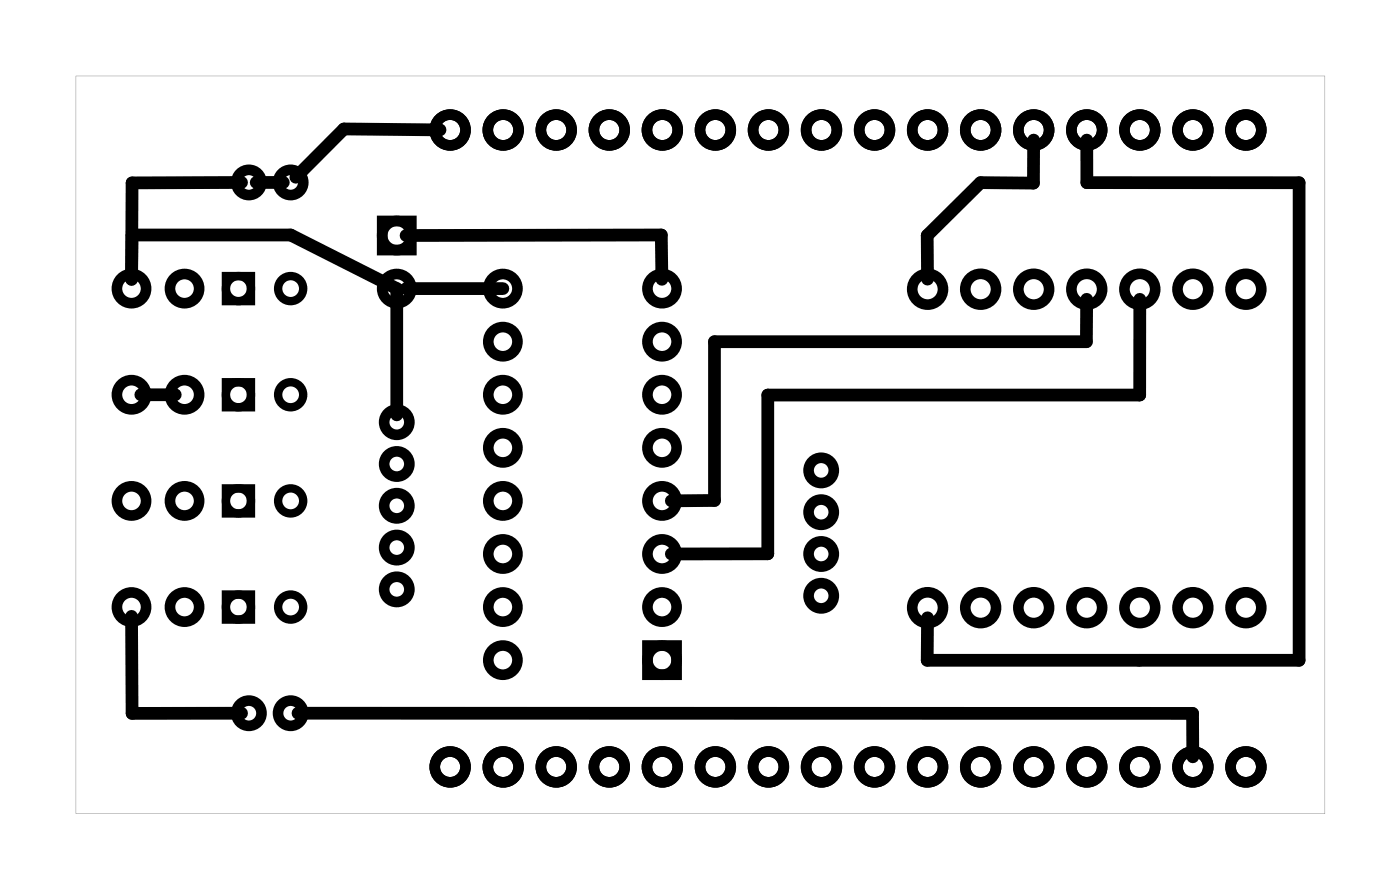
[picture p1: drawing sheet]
<svg xmlns="http://www.w3.org/2000/svg" width="67mm" height="43mm" viewBox="0 0 67 43" stroke-linecap="round" stroke-linejoin="round" font-family="sans-serif">
<path d="M3.6 3.6h59.8v35.3h-59.8zM3.6 3.6v35.3h59.8v-35.3z" fill="#000"/>
<g fill="none" stroke="#000" stroke-width=".51">
<path d="M18.3 10.6h1.4v1.4h-1.4zM31 30.9h1.4v1.4h-1.4z"/>
<circle cx="6.3" cy="18.9" r=".7"/>
<circle cx="6.3" cy="13.8" r=".7"/>
<circle cx="8.8" cy="18.9" r=".7"/>
<circle cx="8.8" cy="13.8" r=".7"/>
<circle cx="11.9" cy="8.7" r=".6"/>
<circle cx="13.9" cy="8.7" r=".6"/>
<circle cx="19" cy="11.3" r=".7"/>
<circle cx="19" cy="13.8" r=".7"/>
<circle cx="21.6" cy="6.2" r=".74"/>
<circle cx="24.1" cy="13.8" r=".7"/>
<circle cx="24.1" cy="16.4" r=".7"/>
<circle cx="24.1" cy="18.9" r=".7"/>
<circle cx="24.1" cy="6.2" r=".74"/>
<circle cx="26.6" cy="6.2" r=".74"/>
<circle cx="29.2" cy="6.2" r=".74"/>
<circle cx="31.7" cy="18.9" r=".7"/>
<circle cx="31.7" cy="16.4" r=".7"/>
<circle cx="31.7" cy="13.8" r=".7"/>
<circle cx="31.7" cy="6.2" r=".74"/>
<circle cx="34.3" cy="6.2" r=".74"/>
<circle cx="36.8" cy="6.2" r=".74"/>
<circle cx="39.3" cy="6.2" r=".74"/>
<circle cx="41.9" cy="6.2" r=".74"/>
<circle cx="44.4" cy="13.8" r=".74"/>
<circle cx="44.4" cy="6.2" r=".74"/>
<circle cx="47" cy="6.2" r=".74"/>
<circle cx="47" cy="13.8" r=".74"/>
<circle cx="49.5" cy="6.2" r=".74"/>
<circle cx="49.5" cy="13.8" r=".74"/>
<circle cx="52" cy="6.2" r=".74"/>
<circle cx="52" cy="13.8" r=".74"/>
<circle cx="54.6" cy="6.2" r=".74"/>
<circle cx="54.6" cy="13.8" r=".74"/>
<circle cx="57.1" cy="6.2" r=".74"/>
<circle cx="57.1" cy="13.8" r=".74"/>
<circle cx="59.7" cy="13.8" r=".74"/>
<circle cx="59.7" cy="6.2" r=".74"/>
<circle cx="6.3" cy="29.1" r=".7"/>
<circle cx="6.3" cy="24" r=".7"/>
<circle cx="8.8" cy="29.1" r=".7"/>
<circle cx="8.8" cy="24" r=".7"/>
<circle cx="11.9" cy="34.1" r=".6"/>
<circle cx="13.9" cy="34.1" r=".6"/>
<circle cx="19" cy="24.2" r=".6"/>
<circle cx="19" cy="28.2" r=".6"/>
<circle cx="19" cy="20.2" r=".6"/>
<circle cx="19" cy="26.2" r=".6"/>
<circle cx="19" cy="22.2" r=".6"/>
<circle cx="21.6" cy="36.7" r=".74"/>
<circle cx="24.1" cy="31.6" r=".7"/>
<circle cx="24.1" cy="21.4" r=".7"/>
<circle cx="24.1" cy="26.5" r=".7"/>
<circle cx="24.1" cy="29.1" r=".7"/>
<circle cx="24.1" cy="24" r=".7"/>
<circle cx="24.1" cy="36.7" r=".74"/>
<circle cx="26.6" cy="36.7" r=".74"/>
<circle cx="29.2" cy="36.7" r=".74"/>
<circle cx="31.7" cy="31.6" r=".7"/>
<circle cx="31.7" cy="24" r=".7"/>
<circle cx="31.7" cy="26.5" r=".7"/>
<circle cx="31.7" cy="29.1" r=".7"/>
<circle cx="31.7" cy="21.4" r=".7"/>
<circle cx="31.7" cy="36.7" r=".74"/>
<circle cx="34.3" cy="36.7" r=".74"/>
<circle cx="36.8" cy="36.7" r=".74"/>
<circle cx="39.3" cy="26.5" r=".6"/>
<circle cx="39.3" cy="22.5" r=".6"/>
<circle cx="39.3" cy="28.5" r=".6"/>
<circle cx="39.3" cy="24.5" r=".6"/>
<circle cx="39.3" cy="36.7" r=".74"/>
<circle cx="41.9" cy="36.7" r=".74"/>
<circle cx="44.4" cy="29.1" r=".74"/>
<circle cx="44.4" cy="36.7" r=".74"/>
<circle cx="47" cy="29.1" r=".74"/>
<circle cx="47" cy="36.7" r=".74"/>
<circle cx="49.5" cy="36.7" r=".74"/>
<circle cx="49.5" cy="29.1" r=".74"/>
<circle cx="52" cy="36.7" r=".74"/>
<circle cx="52" cy="29.1" r=".74"/>
<circle cx="54.6" cy="29.1" r=".74"/>
<circle cx="54.6" cy="36.7" r=".74"/>
<circle cx="57.1" cy="29.1" r=".74"/>
<circle cx="57.1" cy="36.7" r=".74"/>
<circle cx="59.7" cy="36.7" r=".74"/>
<circle cx="59.7" cy="29.1" r=".74"/>
</g>
<g fill="none" stroke="#000" stroke-width=".4">
<path d="M10.8 13.2h1.2v1.2h-1.2zM10.8 18.3h1.2v1.2h-1.2zM10.8 28.5h1.2v1.2h-1.2zM10.8 23.4h1.2v1.2h-1.2z"/>
<circle cx="11.4" cy="18.9" r=".6"/>
<circle cx="11.4" cy="13.8" r=".6"/>
<circle cx="13.9" cy="13.8" r=".6"/>
<circle cx="13.9" cy="18.9" r=".6"/>
<circle cx="11.4" cy="24" r=".6"/>
<circle cx="11.4" cy="29.1" r=".6"/>
<circle cx="13.9" cy="29.1" r=".6"/>
<circle cx="13.9" cy="24" r=".6"/>
</g>
<path d="M6.7 18.9h1.7M11.6 8.7l-5.3 .1v4.6v-2.2h7.6l5.1 2.6v6.1M12.3 8.7h1.3M19.4 11.3l12.3-.1v2.2M19.4 13.8h4.7M21.1 6.2h-4.6l-2.3 2.3M49.5 6.7v2.1l-2.6-.1-2.5 2.6v2.1M52 14.3v2.1h-17.8v7.5l-2.1 .1M52 6.7v2h10.2v22.9h-17.8v-2M54.6 14.3v4.6h-17.8v7.6h-4.7M6.3 29.5v4.6h5.3M14.3 34.1h42.8v2.1" fill="none" stroke="#000" stroke-width=".61"/>
</svg>
